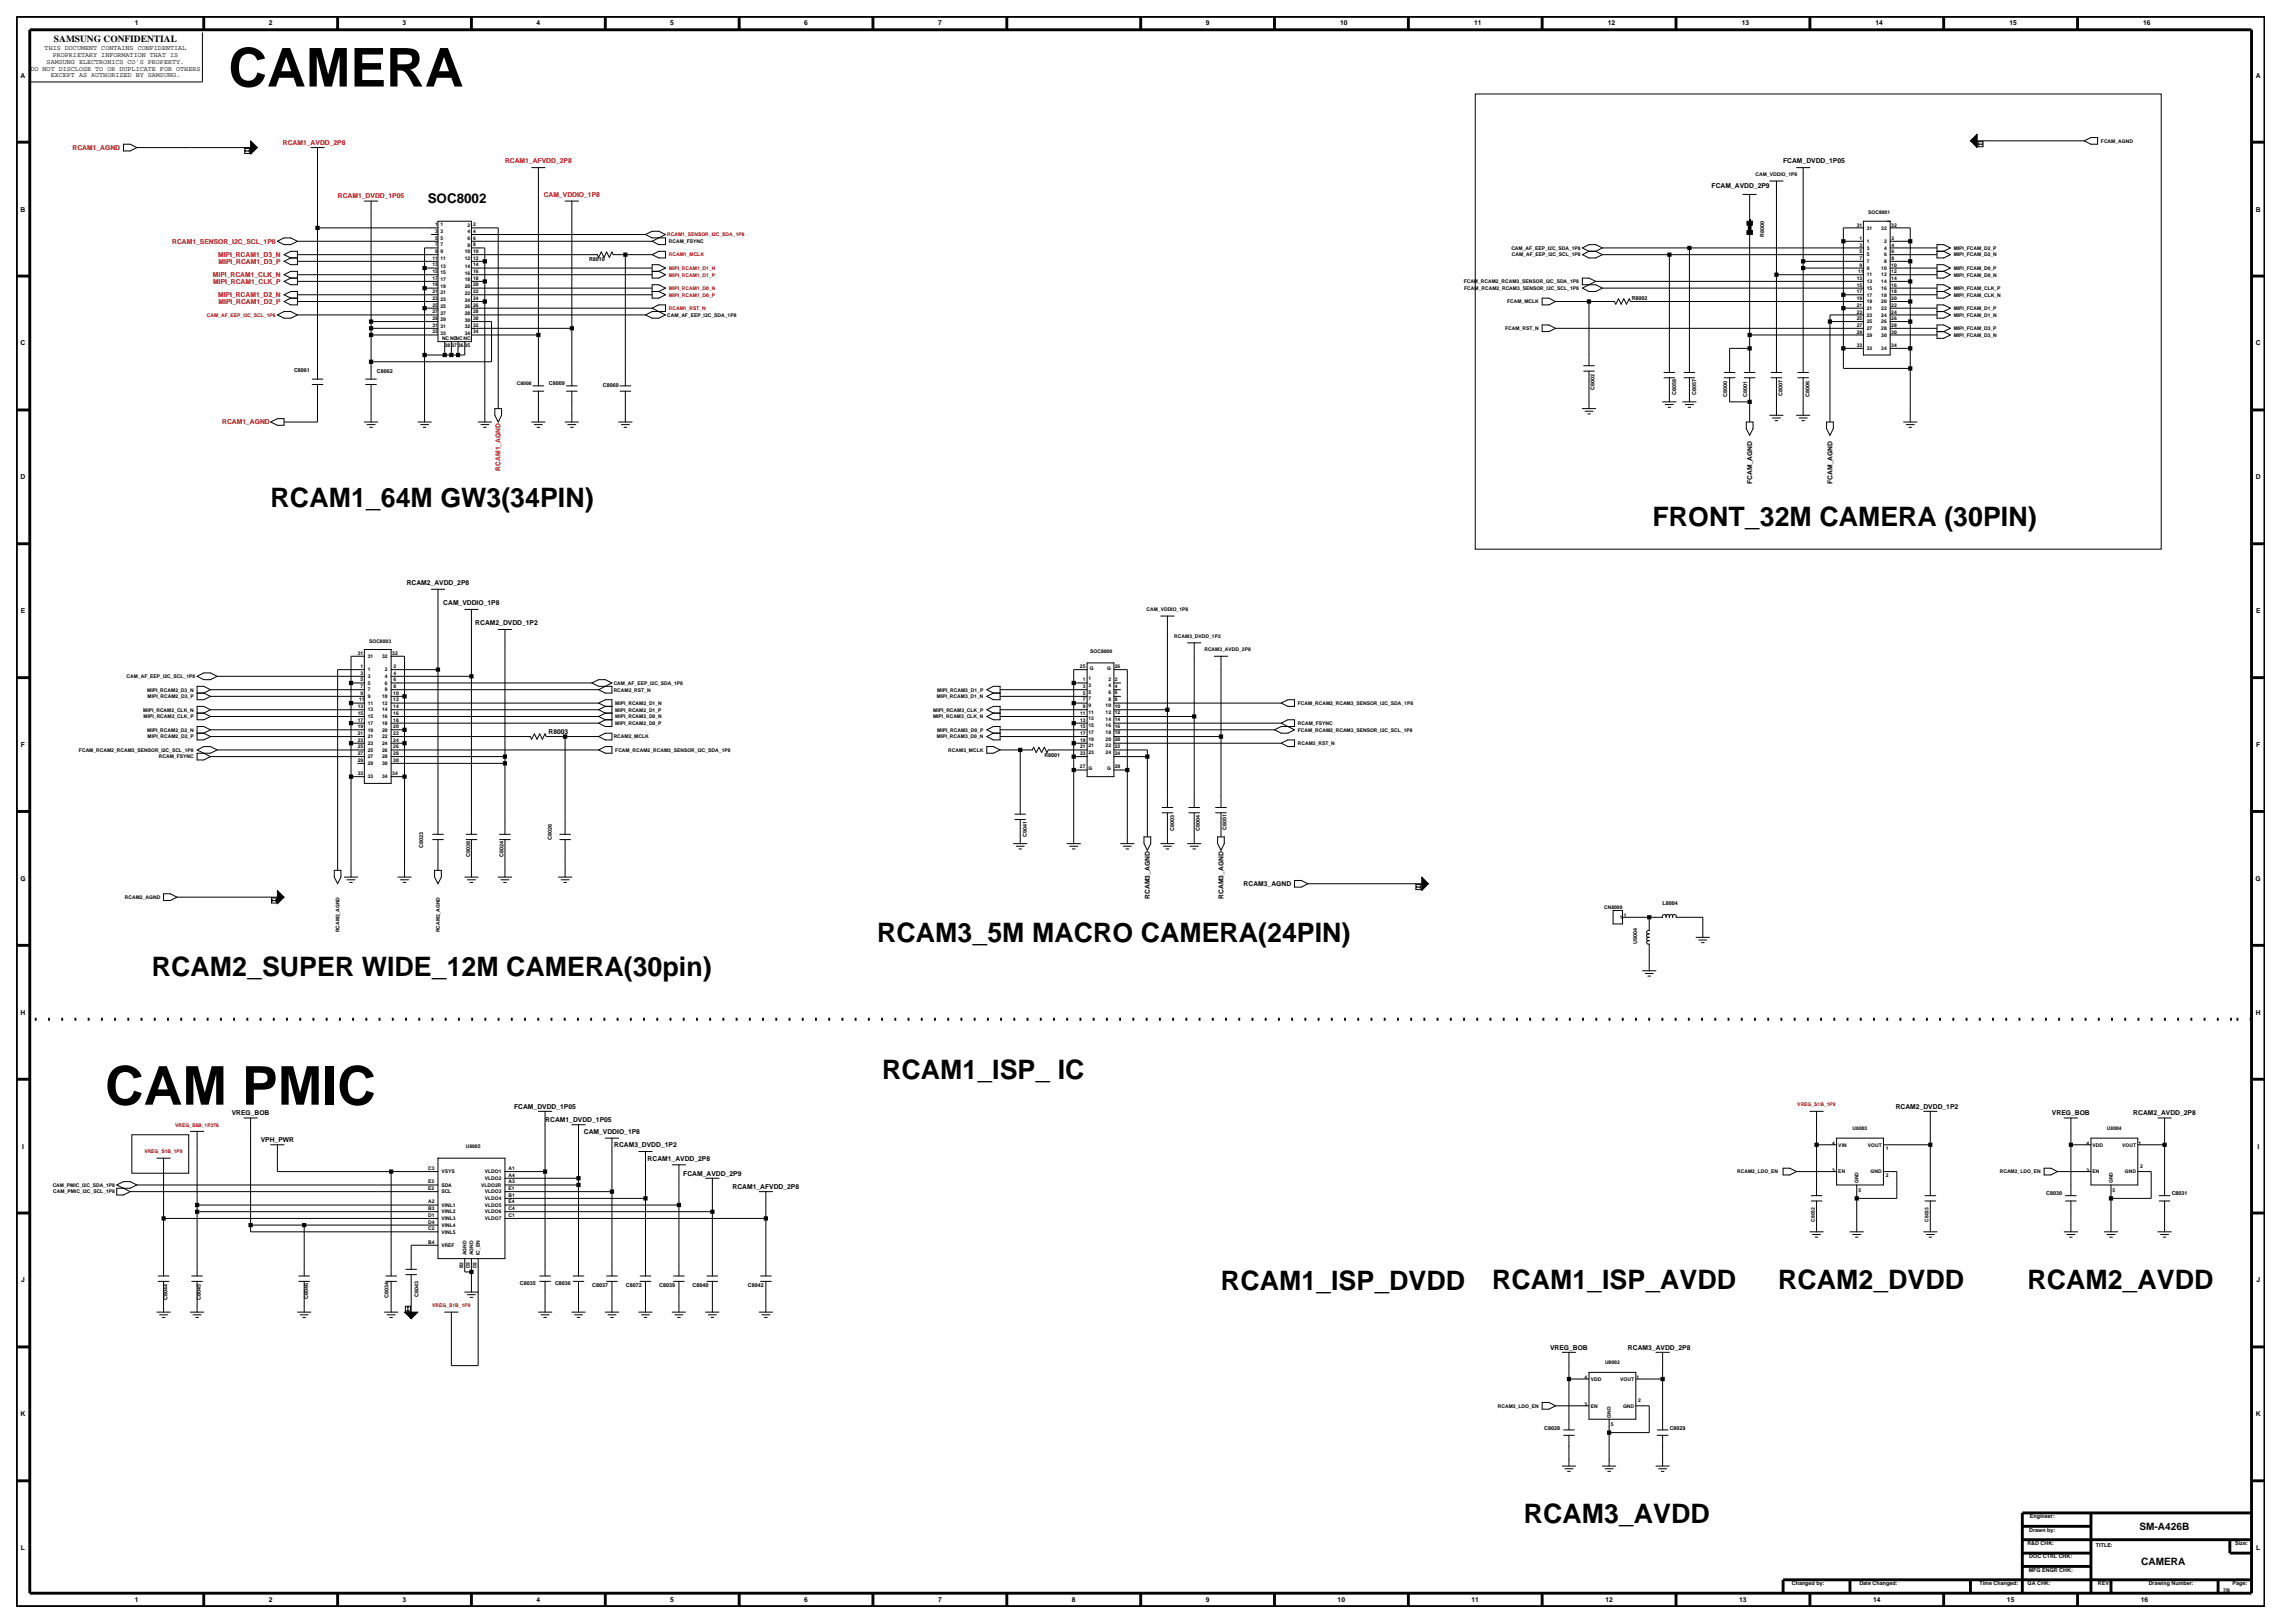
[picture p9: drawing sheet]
<svg xmlns="http://www.w3.org/2000/svg" width="420mm" height="297mm" viewBox="0 0 420 297" stroke-linecap="round" stroke-linejoin="round" font-family="sans-serif">
<defs><g id="words">
<g font-size="9.8">
<text x="41.8" y="15.8">CAMERA</text>
<text x="19.2" y="202.1">CAM PMIC</text>
</g>
<g font-size="4.9">
<text x="49.5" y="92.8">RCAM1_64M GW3(34PIN)</text>
<text x="302.4" y="96.2">FRONT_32M CAMERA (30PIN)</text>
<text x="160.5" y="172.4">RCAM3_5M MACRO CAMERA(24PIN)</text>
<text x="27.8" y="178.6">RCAM2_SUPER WIDE_12M CAMERA(30pin)</text>
<text x="161.4" y="197.5">RCAM1_ISP_ IC</text>
<text x="223.4" y="236.1">RCAM1_ISP_DVDD</text>
<text x="273" y="235.8">RCAM1_ISP_AVDD</text>
<text x="325.4" y="235.8">RCAM2_DVDD</text>
<text x="371" y="235.8">RCAM2_AVDD</text>
<text x="278.9" y="278.7">RCAM3_AVDD</text>
</g>
<text font-size="2.5" x="78.3" y="37.1">SOC8002</text>
<g font-size="1.9">
<text x="391.5" y="279.9">SM-A426B</text>
<text x="391.8" y="286.3">CAMERA</text>
</g>
<text font-size="1.7" x="9.9" y="7.7">SAMSUNG CONFIDENTIAL</text>
<g font-size="1.2">
<text x="24.7" y="4.7">1</text>
<text x="49.2" y="4.7">2</text>
<text x="73.7" y="4.7">3</text>
<text x="98.2" y="4.7">4</text>
<text x="122.7" y="4.7">5</text>
<text x="147.2" y="4.7">6</text>
<text x="171.7" y="4.7">7</text>
<text x="220.7" y="4.7">9</text>
<text x="245.3" y="4.7">10</text>
<text x="269.8" y="4.7">11</text>
<text x="294.3" y="4.7">12</text>
<text x="318.7" y="4.7">13</text>
<text x="343.2" y="4.7">14</text>
<text x="367.7" y="4.7">15</text>
<text x="392.2" y="4.7">16</text>
<text x="8.2" y="9.2">THIS DOCUMENT CONTAINS CONFIDENTIAL</text>
<text x="8.5" y="11.7">SAMSUNG ELECTRONICS CO'S PROPERTY.</text>
<text x="9.6" y="10.5">PROPRIETARY INFORMATION THAT IS</text>
<text x="3.8" y="14.2">A</text>
<text x="5.6" y="12.9">DO NOT DISCLOSE TO OR DUPLICATE FOR OTHERS</text>
<text x="9.3" y="14.1">EXCEPT AS AUTHORIZED BY SAMSUNG.</text>
<text x="412.8" y="14.2">A</text>
<text x="326.3" y="29.9">FCAM_DVDD_1P05</text>
<text x="313.2" y="34.5">FCAM_AVDD_2P9</text>
<text x="3.8" y="38.7">B</text>
<text x="412.8" y="38.7">B</text>
<text x="3.8" y="63.2">C</text>
<text x="412.8" y="63.2">C</text>
<text x="3.8" y="87.7">D</text>
<text x="320.6" y="88.5" transform="rotate(-90 320.6 88.5)">FCAM_AGND</text>
<text x="335.3" y="88.5" transform="rotate(-90 335.3 88.5)">FCAM_AGND</text>
<text x="412.8" y="87.7">D</text>
<text x="74.4" y="107.1">RCAM2_AVDD_2P8</text>
<text x="3.8" y="112.2">E</text>
<text x="81.1" y="110.7">CAM_VDDIO_1P8</text>
<text x="412.9" y="112.2">E</text>
<text x="87" y="114.4">RCAM2_DVDD_1P2</text>
<text x="3.8" y="136.7">F</text>
<text x="100.4" y="134.3">R8003</text>
<text x="412.9" y="136.7">F</text>
<text x="3.7" y="161.2">G</text>
<text x="412.8" y="161.2">G</text>
<text x="210.4" y="164.5" transform="rotate(-90 210.4 164.5)">RCAM3_AGND</text>
<text x="223.9" y="164.5" transform="rotate(-90 223.9 164.5)">RCAM3_AGND</text>
<text x="227.6" y="162.2">RCAM3_AGND</text>
<text x="3.8" y="185.7">H</text>
<text x="412.8" y="185.7">H</text>
<text x="94.1" y="202.9">FCAM_DVDD_1P05</text>
<text x="346.9" y="202.9">RCAM2_DVDD_1P2</text>
<text x="42.4" y="204.1">VREG_BOB</text>
<text x="47.7" y="209">VPH_PWR</text>
<text x="99.8" y="205.3">RCAM1_DVDD_1P05</text>
<text x="106.8" y="207.5">CAM_VDDIO_1P8</text>
<text x="112.4" y="209.9">RCAM3_DVDD_1P2</text>
<text x="375.5" y="204.1">VREG_BOB</text>
<text x="390.4" y="204.1">RCAM2_AVDD_2P8</text>
<text x="4" y="210.2">I</text>
<text x="118.5" y="212.4">RCAM1_AVDD_2P8</text>
<text x="125.1" y="215.1">FCAM_AVDD_2P9</text>
<text x="413.1" y="210.2">I</text>
<text x="134.1" y="217.6">RCAM1_AFVDD_2P8</text>
<text x="3.9" y="234.7">J</text>
<text x="412.9" y="234.7">J</text>
<text x="283.7" y="247">VREG_BOB</text>
<text x="297.9" y="247">RCAM3_AVDD_2P8</text>
<text x="3.8" y="259.2">K</text>
<text x="412.8" y="259.2">K</text>
<text x="3.8" y="283.7">L</text>
<text x="412.9" y="283.7">L</text>
<text x="24.7" y="293.2">1</text>
<text x="49.2" y="293.2">2</text>
<text x="73.7" y="293.2">3</text>
<text x="98.2" y="293.2">4</text>
<text x="122.7" y="293.2">5</text>
<text x="147.2" y="293.2">6</text>
<text x="171.7" y="293.2">7</text>
<text x="196.2" y="293.2">8</text>
<text x="220.7" y="293.2">9</text>
<text x="244.8" y="293.2">10</text>
<text x="269.3" y="293.2">11</text>
<text x="293.8" y="293.2">12</text>
<text x="318.3" y="293.2">13</text>
<text x="342.8" y="293.2">14</text>
<text x="367.3" y="293.2">15</text>
<text x="391.8" y="293.2">16</text>
</g>
<g font-size="1.2" fill="#f00">
<text x="13.3" y="27.4">RCAM1_AGND</text>
<text x="51.8" y="26.5">RCAM1_AVDD_2P8</text>
<text x="92.4" y="29.9">RCAM1_AFVDD_2P8</text>
<text x="61.8" y="36.3">RCAM1_DVDD_1P05</text>
<text x="99.5" y="36">CAM_VDDIO_1P8</text>
<text x="31.5" y="44.6">RCAM1_SENSOR_I2C_SCL_1P8</text>
<text x="39.9" y="47">MIPI_RCAM1_D3_N</text>
<text x="39" y="50.7">MIPI_RCAM1_CLK_N</text>
<text x="39" y="51.9">MIPI_RCAM1_CLK_P</text>
<text x="40" y="48.3">MIPI_RCAM1_D3_P</text>
<text x="39.9" y="54.4">MIPI_RCAM1_D2_N</text>
<text x="40" y="55.6">MIPI_RCAM1_D2_P</text>
<text x="40.7" y="77.7">RCAM1_AGND</text>
<text x="91.6" y="86.1" transform="rotate(-90 91.6 86.1)">RCAM1_AGND</text>
</g>
<g font-size="1">
<text x="107.8" y="47.8">R8010</text>
<text x="322.9" y="43.4" transform="rotate(-90 322.9 43.4)">R8000</text>
<text x="298.6" y="54.9">R8002</text>
<text x="53.8" y="68.1">C8061</text>
<text x="69" y="68.3">C8062</text>
<text x="100.4" y="70.5">C8009</text>
<text x="110.3" y="70.8">C8060</text>
<text x="291.8" y="71.4" transform="rotate(-90 291.8 71.4)">C8002</text>
<text x="306.7" y="72.3" transform="rotate(-90 306.7 72.3)">C8058</text>
<text x="310.4" y="72.3" transform="rotate(-90 310.4 72.3)">C8057</text>
<text x="316.1" y="72.6" transform="rotate(-90 316.1 72.6)">C8000</text>
<text x="319.8" y="72.6" transform="rotate(-90 319.8 72.6)">C8001</text>
<text x="326.2" y="72.4" transform="rotate(-90 326.2 72.4)">C8007</text>
<text x="331.1" y="72.6" transform="rotate(-90 331.1 72.6)">C8006</text>
<text x="191.1" y="138.5">R8001</text>
<text x="77.5" y="155.2" transform="rotate(-90 77.5 155.2)">C8023</text>
<text x="101" y="153.6" transform="rotate(-90 101 153.6)">C8026</text>
<text x="187.9" y="153.1" transform="rotate(-90 187.9 153.1)">C9041</text>
<text x="214.9" y="152.1" transform="rotate(-90 214.9 152.1)">C8003</text>
<text x="219.6" y="152.1" transform="rotate(-90 219.6 152.1)">C8004</text>
<text x="224.5" y="151.9" transform="rotate(-90 224.5 151.9)">C8051</text>
<text x="86" y="156.7" transform="rotate(-90 86 156.7)">C9038</text>
<text x="92.1" y="156.7" transform="rotate(-90 92.1 156.7)">C8024</text>
<text x="304.3" y="165.6">L8004</text>
<text x="299.6" y="172.7" transform="rotate(-90 299.6 172.7)">U9004</text>
<text x="374.5" y="218.7">C8030</text>
<text x="397.4" y="218.7">C8031</text>
<text x="30.6" y="237.9" transform="rotate(-90 30.6 237.9)">C8044</text>
<text x="36.8" y="237.9" transform="rotate(-90 36.8 237.9)">C8045</text>
<text x="56.4" y="237.6" transform="rotate(-90 56.4 237.6)">C8046</text>
<text x="71.1" y="237.5" transform="rotate(-90 71.1 237.5)">C8034</text>
<text x="76.6" y="237.3" transform="rotate(-90 76.6 237.3)">C8043</text>
<text x="95.2" y="235.2">C8035</text>
<text x="101.6" y="235.2">C8036</text>
<text x="108.4" y="235.6">C8037</text>
<text x="114.5" y="235.6">C8072</text>
<text x="120.6" y="235.6">C8039</text>
<text x="126.8" y="235.6">C8040</text>
<text x="136.9" y="235.6">C8042</text>
<text x="282.6" y="261.6">C8028</text>
<text x="305.6" y="261.6">C8029</text>
<text x="371.4" y="280.2">Drawn by:</text>
<text x="371.5" y="277.8">Engineer:</text>
<text x="371" y="282.7">R&amp;D CHK:</text>
<text x="371.3" y="287.6">MFG ENGR CHK:</text>
<text x="371.4" y="285.2">DOC CTRL CHK:</text>
<text x="383.6" y="283">TITLE:</text>
<text x="409.1" y="282.7">Size:</text>
<text x="327.9" y="290.1">Changed by:</text>
<text x="340.3" y="290.1">Date Changed:</text>
<text x="362.2" y="290.1">Time Changed:</text>
<text x="371.1" y="290.1">QA CHK:</text>
<text x="383.9" y="290.1">REV:</text>
<text x="393.2" y="290.1">Drawing Number:</text>
<text x="408.6" y="290.1">Page:</text>
</g>
<g font-size=".9">
<text x="384.5" y="26.1">FCAM_AGND</text>
<text x="321.3" y="32.2">CAM_VDDIO_1P8</text>
<text x="79.6" y="41.4">1</text>
<text x="80.6" y="41.4">1</text>
<text x="85.5" y="41.5">2</text>
<text x="86.6" y="41.4">2</text>
<text x="339.8" y="41.5">31</text>
<text x="341.6" y="42">31</text>
<text x="341.9" y="39.2">SOC8001</text>
<text x="344.3" y="42">32</text>
<text x="346.1" y="41.5">32</text>
<text x="79.1" y="47.5">11</text>
<text x="79.6" y="43.9">5</text>
<text x="79.6" y="45.1">7</text>
<text x="79.6" y="46.3">9</text>
<text x="79.6" y="42.6">3</text>
<text x="80.6" y="47.5">11</text>
<text x="80.6" y="43.9">5</text>
<text x="80.6" y="45.1">7</text>
<text x="80.6" y="46.3">9</text>
<text x="80.6" y="42.6">3</text>
<text x="85.1" y="46.4">10</text>
<text x="85.1" y="47.6">12</text>
<text x="85.5" y="43.9">6</text>
<text x="85.5" y="45.1">8</text>
<text x="85.5" y="42.7">4</text>
<text x="86.6" y="43.9">6</text>
<text x="86.6" y="45.1">8</text>
<text x="86.6" y="42.6">4</text>
<text x="86.6" y="46.3">10</text>
<text x="86.6" y="47.5">12</text>
<text x="122.4" y="44.5">RCAM_FSYNC</text>
<text x="276.6" y="45.7">CAM_AF_EEP_I2C_SDA_1P8</text>
<text x="276.7" y="46.9">CAM_AF_EEP_I2C_SCL_1P8</text>
<text x="340.3" y="46.4">5</text>
<text x="340.3" y="47.6">7</text>
<text x="340.3" y="45.1">3</text>
<text x="340.3" y="43.9">1</text>
<text x="341.6" y="46.9">5</text>
<text x="341.6" y="45.7">3</text>
<text x="341.6" y="44.4">1</text>
<text x="344.8" y="45.7">4</text>
<text x="344.8" y="46.9">6</text>
<text x="344.8" y="44.4">2</text>
<text x="346.1" y="45.1">4</text>
<text x="346.1" y="46.4">6</text>
<text x="346.1" y="47.6">8</text>
<text x="346.1" y="43.9">2</text>
<text x="357.5" y="46.9">MIPI_FCAM_D2_N</text>
<text x="357.5" y="45.7">MIPI_FCAM_D2_P</text>
<text x="79.1" y="53.6">21</text>
<text x="79.1" y="50">15</text>
<text x="79.1" y="51.2">17</text>
<text x="79.1" y="52.4">19</text>
<text x="79.1" y="48.7">13</text>
<text x="80.6" y="53.9">21</text>
<text x="80.6" y="50.2">15</text>
<text x="80.6" y="51.4">17</text>
<text x="80.6" y="52.7">19</text>
<text x="80.6" y="49">13</text>
<text x="85.1" y="53.9">22</text>
<text x="85.1" y="49.1">14</text>
<text x="85.1" y="50.3">16</text>
<text x="85.1" y="51.5">18</text>
<text x="85.1" y="52.7">20</text>
<text x="86.6" y="53.6">22</text>
<text x="86.6" y="48.7">14</text>
<text x="86.6" y="50">16</text>
<text x="86.6" y="51.2">18</text>
<text x="86.6" y="52.4">20</text>
<text x="267.9" y="51.8">FCAM_RCAM2_RCAM3_SENSOR_I2C_SDA_1P8</text>
<text x="268" y="53.1">FCAM_RCAM2_RCAM3_SENSOR_I2C_SCL_1P8</text>
<text x="339.8" y="51.3">13</text>
<text x="339.8" y="52.5">15</text>
<text x="339.8" y="53.7">17</text>
<text x="340" y="50">11</text>
<text x="340.3" y="48.8">9</text>
<text x="341.6" y="49.4">9</text>
<text x="341.6" y="48.1">7</text>
<text x="341.6" y="50.6">11</text>
<text x="341.6" y="51.8">13</text>
<text x="341.6" y="53">15</text>
<text x="344.3" y="50.6">12</text>
<text x="344.3" y="51.8">14</text>
<text x="344.3" y="53">16</text>
<text x="344.3" y="49.4">10</text>
<text x="344.8" y="48.1">8</text>
<text x="346.1" y="50">12</text>
<text x="346.1" y="51.3">14</text>
<text x="346.1" y="52.5">16</text>
<text x="346.1" y="53.7">18</text>
<text x="346.1" y="48.8">10</text>
<text x="357.5" y="50.6">MIPI_FCAM_D0_N</text>
<text x="357.5" y="49.4">MIPI_FCAM_D0_P</text>
<text x="357.5" y="53.1">MIPI_FCAM_CLK_P</text>
<text x="79.1" y="58.5">29</text>
<text x="79.1" y="59.8">31</text>
<text x="79.1" y="54.9">23</text>
<text x="79.1" y="56.1">25</text>
<text x="79.1" y="57.3">27</text>
<text x="80.6" y="58.8">29</text>
<text x="80.6" y="55.1">23</text>
<text x="80.6" y="56.3">25</text>
<text x="80.6" y="57.6">27</text>
<text x="85.1" y="58.8">30</text>
<text x="85.1" y="55.2">24</text>
<text x="85.1" y="56.4">26</text>
<text x="85.1" y="57.6">28</text>
<text x="86.6" y="58.5">30</text>
<text x="86.6" y="59.8">32</text>
<text x="86.6" y="54.9">24</text>
<text x="86.6" y="56.1">26</text>
<text x="86.6" y="57.3">28</text>
<text x="122.1" y="58">CAM_AF_EEP_I2C_SDA_1P8</text>
<text x="275.8" y="55.5">FCAM_MCLK</text>
<text x="339.8" y="58.6">25</text>
<text x="339.8" y="59.8">27</text>
<text x="339.8" y="54.9">19</text>
<text x="339.8" y="56.1">21</text>
<text x="339.8" y="57.4">23</text>
<text x="341.6" y="59.1">25</text>
<text x="341.6" y="55.5">19</text>
<text x="341.6" y="56.7">21</text>
<text x="341.6" y="57.9">23</text>
<text x="341.6" y="54.3">17</text>
<text x="344.3" y="59.1">26</text>
<text x="344.3" y="55.5">20</text>
<text x="344.3" y="56.7">22</text>
<text x="344.3" y="57.9">24</text>
<text x="344.3" y="54.3">18</text>
<text x="346.1" y="58.6">26</text>
<text x="346.1" y="59.8">28</text>
<text x="346.1" y="54.9">20</text>
<text x="346.1" y="56.1">22</text>
<text x="346.1" y="57.4">24</text>
<text x="357.5" y="58">MIPI_FCAM_D1_N</text>
<text x="357.5" y="56.7">MIPI_FCAM_D1_P</text>
<text x="357.5" y="54.3">MIPI_FCAM_CLK_N</text>
<text x="79.1" y="61">33</text>
<text x="80.6" y="60">31</text>
<text x="80.6" y="61.2">33</text>
<text x="80.9" y="62.1">NCNCNCNC</text>
<text x="81.4" y="63.4">38</text>
<text x="82.6" y="63.4">37</text>
<text x="83.8" y="63.4">36</text>
<text x="85.1" y="63.4">35</text>
<text x="85.1" y="60.1">32</text>
<text x="85.1" y="61.3">34</text>
<text x="86.6" y="61">34</text>
<text x="275.5" y="60.4">FCAM_RST_N</text>
<text x="339.8" y="63.5">33</text>
<text x="339.8" y="61">29</text>
<text x="341.6" y="64">33</text>
<text x="341.6" y="60.4">27</text>
<text x="341.6" y="61.6">29</text>
<text x="344.3" y="64">34</text>
<text x="344.3" y="60.4">28</text>
<text x="344.3" y="61.6">30</text>
<text x="346.1" y="63.5">34</text>
<text x="346.1" y="61">30</text>
<text x="357.5" y="61.6">MIPI_FCAM_D3_N</text>
<text x="357.5" y="60.4">MIPI_FCAM_D3_P</text>
<text x="94.6" y="70.5">C8008</text>
<text x="209.8" y="111.8">CAM_VDDIO_1P8</text>
<text x="65.5" y="119.8">31</text>
<text x="67.6" y="117.6">SOC8003</text>
<text x="71.8" y="119.8">32</text>
<text x="199.5" y="119.5">SOC8000</text>
<text x="214.9" y="116.7">RCAM3_DVDD_1P2</text>
<text x="220.4" y="119.2">RCAM3_AVDD_2P8</text>
<text x="23.2" y="124.1">CAM_AF_EEP_I2C_SCL_1P8</text>
<text x="66" y="124.7">5</text>
<text x="66" y="125.9">7</text>
<text x="66" y="123.5">3</text>
<text x="66" y="122.2">1</text>
<text x="67.3" y="120.4">31</text>
<text x="67.3" y="125.3">5</text>
<text x="67.3" y="124.1">3</text>
<text x="67.3" y="122.8">1</text>
<text x="69.9" y="120.4">32</text>
<text x="70.5" y="124.1">4</text>
<text x="70.5" y="125.3">6</text>
<text x="70.5" y="122.8">2</text>
<text x="72" y="125.9">8</text>
<text x="72" y="123.5">4</text>
<text x="72" y="124.7">6</text>
<text x="72" y="122.2">2</text>
<text x="112.3" y="125.3">CAM_AF_EEP_I2C_SDA_1P8</text>
<text x="197.6" y="122.2">25</text>
<text x="198.2" y="125.9">3</text>
<text x="198.2" y="124.7">1</text>
<text x="199.2" y="125.7">3</text>
<text x="199.2" y="124.5">1</text>
<text x="199.4" y="122.5">G</text>
<text x="202.6" y="122.5">G</text>
<text x="202.8" y="125.8">4</text>
<text x="202.8" y="124.5">2</text>
<text x="204" y="125.8">4</text>
<text x="204" y="124.6">2</text>
<text x="204" y="122.2">26</text>
<text x="26.2" y="130.2">MIPI_RCAM2_CLK_N</text>
<text x="26.3" y="131.4">MIPI_RCAM2_CLK_P</text>
<text x="26.9" y="126.5">MIPI_RCAM2_D3_N</text>
<text x="27" y="127.8">MIPI_RCAM2_D3_P</text>
<text x="65.5" y="129.6">13</text>
<text x="65.5" y="130.8">15</text>
<text x="65.7" y="128.3">11</text>
<text x="66" y="127.1">9</text>
<text x="67.3" y="126.5">7</text>
<text x="67.3" y="127.7">9</text>
<text x="67.3" y="129">11</text>
<text x="67.3" y="130.2">13</text>
<text x="67.3" y="131.4">15</text>
<text x="69.9" y="131.4">16</text>
<text x="69.9" y="127.7">10</text>
<text x="69.9" y="129">12</text>
<text x="69.9" y="130.2">14</text>
<text x="70.5" y="126.5">8</text>
<text x="72" y="130.8">16</text>
<text x="72" y="127.1">10</text>
<text x="72" y="128.3">12</text>
<text x="72" y="129.6">14</text>
<text x="112.3" y="126.5">RCAM2_RST_N</text>
<text x="112.6" y="131.4">MIPI_RCAM2_D0_N</text>
<text x="112.6" y="129">MIPI_RCAM2_D1_N</text>
<text x="112.6" y="130.2">MIPI_RCAM2_D1_P</text>
<text x="170.7" y="131.4">MIPI_RCAM3_CLK_N</text>
<text x="170.8" y="130.2">MIPI_RCAM3_CLK_P</text>
<text x="171.5" y="127.8">MIPI_RCAM3_D1_N</text>
<text x="171.5" y="126.5">MIPI_RCAM3_D1_P</text>
<text x="197.7" y="130.8">11</text>
<text x="198.2" y="127.1">5</text>
<text x="198.2" y="128.3">7</text>
<text x="198.2" y="129.6">9</text>
<text x="199.2" y="128.2">7</text>
<text x="199.2" y="129.4">9</text>
<text x="199.2" y="126.9">5</text>
<text x="199.2" y="130.6">11</text>
<text x="199.2" y="131.8">13</text>
<text x="202.3" y="129.4">10</text>
<text x="202.3" y="130.7">12</text>
<text x="202.3" y="131.9">14</text>
<text x="202.8" y="127">6</text>
<text x="202.8" y="128.2">8</text>
<text x="204" y="129.5">10</text>
<text x="204" y="130.7">12</text>
<text x="204" y="131.9">14</text>
<text x="204" y="127">6</text>
<text x="204" y="128.3">8</text>
<text x="237.5" y="129">FCAM_RCAM2_RCAM3_SENSOR_I2C_SDA_1P8</text>
<text x="14.5" y="137.6">FCAM_RCAM2_RCAM3_SENSOR_I2C_SCL_1P8</text>
<text x="26.9" y="133.9">MIPI_RCAM2_D2_N</text>
<text x="27" y="135.1">MIPI_RCAM2_D2_P</text>
<text x="65.5" y="136.9">25</text>
<text x="65.5" y="132">17</text>
<text x="65.5" y="133.2">19</text>
<text x="65.5" y="134.5">21</text>
<text x="65.5" y="135.7">23</text>
<text x="67.3" y="136.3">23</text>
<text x="67.3" y="137.5">25</text>
<text x="67.3" y="132.6">17</text>
<text x="67.3" y="133.9">19</text>
<text x="67.3" y="135.1">21</text>
<text x="69.9" y="136.3">24</text>
<text x="69.9" y="137.5">26</text>
<text x="69.9" y="132.6">18</text>
<text x="69.9" y="133.9">20</text>
<text x="69.9" y="135.1">22</text>
<text x="72" y="135.7">24</text>
<text x="72" y="136.9">26</text>
<text x="72" y="132">18</text>
<text x="72" y="133.2">20</text>
<text x="72" y="134.5">22</text>
<text x="112.3" y="135.1">RCAM2_MCLK</text>
<text x="112.6" y="137.6">FCAM_RCAM2_RCAM3_SENSOR_I2C_SDA_1P8</text>
<text x="112.6" y="132.7">MIPI_RCAM2_D0_P</text>
<text x="171.5" y="135.1">MIPI_RCAM3_D0_N</text>
<text x="171.5" y="133.9">MIPI_RCAM3_D0_P</text>
<text x="173.5" y="137.6">RCAM3_MCLK</text>
<text x="197.7" y="134.5">17</text>
<text x="197.7" y="135.7">19</text>
<text x="197.7" y="136.9">21</text>
<text x="197.7" y="132">13</text>
<text x="197.7" y="133.2">15</text>
<text x="199.2" y="134.3">17</text>
<text x="199.2" y="135.5">19</text>
<text x="199.2" y="136.7">21</text>
<text x="199.2" y="138">23</text>
<text x="199.2" y="133.1">15</text>
<text x="202.3" y="134.3">18</text>
<text x="202.3" y="135.6">20</text>
<text x="202.3" y="136.8">22</text>
<text x="202.3" y="133.1">16</text>
<text x="204" y="134.4">18</text>
<text x="204" y="135.6">20</text>
<text x="204" y="136.8">22</text>
<text x="204" y="133.2">16</text>
<text x="237.5" y="132.7">RCAM_FSYNC</text>
<text x="237.5" y="136.3">RCAM3_RST_N</text>
<text x="237.5" y="133.9">FCAM_RCAM2_RCAM3_SENSOR_I2C_SCL_1P8</text>
<text x="29.1" y="138.8">RCAM_FSYNC</text>
<text x="65.5" y="141.9">33</text>
<text x="65.5" y="138.1">27</text>
<text x="65.5" y="139.4">29</text>
<text x="67.3" y="142.4">33</text>
<text x="67.3" y="138.8">27</text>
<text x="67.3" y="140">29</text>
<text x="69.9" y="140">30</text>
<text x="69.9" y="142.4">34</text>
<text x="69.9" y="138.8">28</text>
<text x="71.8" y="141.9">34</text>
<text x="72" y="138.1">28</text>
<text x="72" y="139.4">30</text>
<text x="197.6" y="140.6">27</text>
<text x="197.7" y="138.1">23</text>
<text x="199.2" y="140.9">G</text>
<text x="202.3" y="138">24</text>
<text x="202.6" y="140.9">G</text>
<text x="204" y="138.1">24</text>
<text x="204" y="140.6">28</text>
<text x="22.9" y="164.5">RCAM2_AGND</text>
<text x="293.6" y="166.4">CN8000</text>
<text x="297.2" y="167.9">1</text>
<text x="62.1" y="170.6" transform="rotate(-90 62.1 170.6)">RCAM2_AGND</text>
<text x="80.5" y="170.6" transform="rotate(-90 80.5 170.6)">RCAM2_AGND</text>
<text x="296.4" y="168.2">1</text>
<text x="335.3" y="209.5">4</text>
<text x="336.4" y="209.8">VIN</text>
<text x="339" y="206.7">U8003</text>
<text x="341.8" y="209.8">VOUT</text>
<text x="381.8" y="209.5">4</text>
<text x="383" y="209.8">VDD</text>
<text x="385.6" y="206.7">U8004</text>
<text x="388.4" y="209.8">VOUT</text>
<text x="391.3" y="209.5">1</text>
<text x="78.3" y="214.1">C3</text>
<text x="80.8" y="214.7">VSYS</text>
<text x="85.2" y="210.1">U8005</text>
<text x="88.7" y="214.7">VLDO1</text>
<text x="88.7" y="215.9">VLDO2</text>
<text x="93" y="215.3">A4</text>
<text x="93" y="214.1">A1</text>
<text x="317.9" y="214.7">RCAM2_LDO_EN</text>
<text x="335.3" y="214.4">3</text>
<text x="336.4" y="214.7">EN</text>
<text x="342.3" y="214.7">GND</text>
<text x="345.1" y="215.3">2</text>
<text x="345.1" y="210.4">1</text>
<text x="366" y="214.7">RCAM2_LDO_EN</text>
<text x="381.8" y="214.4">3</text>
<text x="383" y="214.7">EN</text>
<text x="388.9" y="214.7">GND</text>
<text x="391.6" y="213.8">2</text>
<text x="9.6" y="217.2">CAM_PMIC_I2C_SDA_1P8</text>
<text x="9.7" y="218.4">CAM_PMIC_I2C_SCL_1P8</text>
<text x="78.3" y="221.5">B3</text>
<text x="78.3" y="220.2">A2</text>
<text x="78.4" y="217.8">E2</text>
<text x="78.4" y="216.5">E3</text>
<text x="80.8" y="218.4">SCL</text>
<text x="80.8" y="217.2">SDA</text>
<text x="80.8" y="220.8">VINL1</text>
<text x="88.1" y="217.2">VLDO2R</text>
<text x="88.7" y="218.4">VLDO3</text>
<text x="88.7" y="220.8">VLDO5</text>
<text x="88.7" y="219.6">VLDO4</text>
<text x="93" y="221.5">C4</text>
<text x="93" y="219">B1</text>
<text x="93" y="216.5">A3</text>
<text x="93.1" y="220.2">E4</text>
<text x="93.1" y="217.8">E1</text>
<text x="340.1" y="218.1">5</text>
<text x="340.1" y="216.5" transform="rotate(-90 340.1 216.5)">GND</text>
<text x="386.6" y="218.1">5</text>
<text x="386.7" y="216.5" transform="rotate(-90 386.7 216.5)">GND</text>
<text x="78.3" y="222.7">D1</text>
<text x="78.3" y="223.9">D4</text>
<text x="78.3" y="227.6">B4</text>
<text x="78.3" y="225.1">C2</text>
<text x="80.8" y="223.3">VINL3</text>
<text x="80.8" y="224.5">VINL4</text>
<text x="80.8" y="222.1">VINL2</text>
<text x="80.8" y="225.7">VINL5</text>
<text x="88.7" y="223.3">VLDO7</text>
<text x="88.7" y="222.1">VLDO6</text>
<text x="93" y="222.7">C1</text>
<text x="332.1" y="223.6" transform="rotate(-90 332.1 223.6)">C8032</text>
<text x="353" y="223.6" transform="rotate(-90 353 223.6)">C8033</text>
<text x="80.8" y="228.2">VREF</text>
<text x="84.8" y="232.1" transform="rotate(-90 84.8 232.1)">B2</text>
<text x="85.4" y="229.7" transform="rotate(-90 85.4 229.7)">AGND</text>
<text x="86" y="232.1" transform="rotate(-90 86 232.1)">D3</text>
<text x="86.6" y="229.7" transform="rotate(-90 86.6 229.7)">AGND</text>
<text x="87.2" y="232.1" transform="rotate(-90 87.2 232.1)">D2</text>
<text x="87.8" y="229.7" transform="rotate(-90 87.8 229.7)">IC_EN</text>
<text x="293.7" y="249.6">U8002</text>
<text x="274.1" y="257.6">RCAM3_LDO_EN</text>
<text x="290" y="257.2">3</text>
<text x="290" y="252.3">4</text>
<text x="291.1" y="252.7">VDD</text>
<text x="291.1" y="257.6">EN</text>
<text x="296.5" y="252.7">VOUT</text>
<text x="297" y="257.6">GND</text>
<text x="299.5" y="252.3">1</text>
<text x="299.8" y="256.6">2</text>
<text x="294.8" y="260.9">5</text>
<text x="294.8" y="259.4" transform="rotate(-90 294.8 259.4)">GND</text>
<text x="406.8" y="291.2">7/8</text>
</g>
<g font-size=".9" fill="#f00">
<text x="122.1" y="43.2">RCAM1_SENSOR_I2C_SDA_1P8</text>
<text x="122.4" y="46.9">RCAM1_MCLK</text>
<text x="122.4" y="53.1">MIPI_RCAM1_D0_N</text>
<text x="122.4" y="49.4">MIPI_RCAM1_D1_N</text>
<text x="122.4" y="50.6">MIPI_RCAM1_D1_P</text>
<text x="37.9" y="58">CAM_AF_EEP_I2C_SCL_1P8</text>
<text x="122.4" y="54.3">MIPI_RCAM1_D0_P</text>
<text x="122.4" y="56.7">RCAM1_RST_N</text>
<text x="328.9" y="202.5">VREG_S1B_1P9</text>
<text x="32" y="206.1">VREG_S8B_1P276</text>
<text x="26.4" y="211">VREG_S1B_1P9</text>
<text x="79.1" y="239.2">VREG_S1B_1P9</text>
</g>
</g></defs>
<!-- layer: MFD Layer /idea/tmp/Extended-Print.sj47.park.sheet8.3.mfd -->
<g fill="none" stroke="#000" stroke-width=".18">
<path d="M37 5.9v9.1h-31.5M270 17.2h125.5v83.3h-125.5zM22.6 26.4h1.2l1.2 .6-1.2 .6h-1.2zM25 27h20.9M44.8 27.2h.9v.9h-.9zM44.9 27.6h.7M44.9 27.5v.3M45.6 27.5v.3M56.9 27h2.4M58.1 27v42.4M66.7 36.8h2.4M67.9 36.8v32.6"/>
<path d="M97.3 30.7h2.4M98.5 30.7v39.9M103.4 36.8h2.5M104.7 36.8v33.8M319 35.6h2.4M320.2 35.6v4.9M323.9 33.1h2.4M325.1 33.1v35.1M328.8 30.7h2.4M330 30.7v37.5M361.8 25.8h19.6M362 25.9h.9v.9h-.9z"/>
<path d="M362.1 26.4h.7M362.1 26.2v.3M362.8 26.2v.3M381.4 25.8l1.3-.6h1.2v1.2h-1.2zM50.8 44.2l1.2-.7h1.2l1.2 .7-1.2 .6h-1.2zM50.8 57.6l1.2-.6h1.2l1.2 .6-1.2 .6h-1.2zM52 46.6l1.2-.6h1.2v2.4h-1.2l-1.2-.6 1.2-.6zM52 50.3l1.2-.6h1.2v2.4h-1.2l-1.2-.6 1.2-.6zM52 53.9l1.2-.6h1.2v2.5h-1.2l-1.2-.6 1.2-.6zM53.2 50.9h1.2M53.2 54.6h1.2M53.2 47.2h1.2"/>
<path d="M54.4 55.2h25.8M54.4 47.8h25.8M54.4 53.9h25.8M54.4 51.5h25.8M54.4 46.6h25.8M54.4 57.6h25.8M54.4 44.2h25.8M54.4 50.3h25.8M58.1 41.7h22.1M67.9 58.8h12.3M77.7 56.4h2.5M77.7 52.7h2.5"/>
<path d="M77.7 49.1h2.5M78.9 42.9h1.3M80.2 40.5h6.1v22h-6.1zM80.2 45.4h-2.5v31.8M86.3 58.8h3.7v7.4h-22.1M86.3 55.2h2.4M86.3 47.8h2.4M86.3 56.4h33M86.3 53.9h33M86.3 51.5h2.4M86.3 52.7h33M86.3 46.6h23l.3 .5 .4-1 .5 1 .5-1 .5 1 .5-1 .2 .5h7.1"/>
<path d="M86.3 57.6h31.8M86.3 49.1h33M86.3 41.7h4.9v33.1M86.3 42.9h31.8M86.3 45.4h2.4v31.8M86.3 44.2h33M86.3 50.3h33M114.4 46.6v24M118.1 42.9l1.2 .6h2.5v1.3h-1.2l-1.3-.6M118.1 42.9l1.2-.6h1.3l1.2 .6-2.5 1.3M119.3 49.7h1.3M119.3 48.4h1.3l1.2 .7-1.2 .6 1.2 .6-1.2 .6h-1.3z"/>
<path d="M119.3 56.4l1.3-.6h1.2v1.2h-2.5l-1.2 .6M119.3 56.4l2.5 1.2-1.2 .6h-1.3l-1.2-.6M119.3 53.3h1.3M119.3 52.1h1.3l1.2 .6-1.2 .6 1.2 .6-1.2 .7h-1.3zM119.3 46.6l1.3-.6h1.2v1.2h-1.2zM282.2 54.6h1.3l1.2 .6-1.2 .6h-1.3zM282.2 59.5h1.3l1.2 .6-1.2 .6h-1.3zM284.7 55.2h10.8l.2 .5 .5-1 .5 1 .5-1 .5 1 .5-1 .2 .5h42.6M290.8 55.2v11.7M290.8 46l-1.2 .6 1.2 .6h1.2l1.2-.6M290.8 46h1.2M292 51.5l-1.2-.6h-1.2v1.2h2.4l1.2 .6"/>
<path d="M292 51.5h49M292 51.5l-2.4 1.2 1.2 .6h1.2l1.2-.6M292 46l1.2 .6M293.2 45.4l-1.2-.6h-1.2l-1.2 .6 1.2 .6M293.2 52.7h47.8M293.2 46.6h47.8M293.2 45.4h47.8M293.2 45.4l-1.2 .6M305.5 46.6v21.6M309.2 45.4v22.8M320.2 40.2h.1M320.2 40.5h.1"/>
<path d="M320.2 42.9v25.3M325.1 50.3h15.9M330 47.8h11M330 49.1h11M334.9 58.8h6.1M337.3 56.4h3.7M337.3 53.9h3.7M337.3 44.2h3.7M341 57.6h-6.1v19.6M341 41.7h-3.7v25.7h12.3M341 40.5h4.9v24.5h-4.9zM345.9 58.8h3.7"/>
<path d="M345.9 55.2h3.7M345.9 47.8h3.7M345.9 56.4h8.6M345.9 53.9h8.6M345.9 51.5h3.7M345.9 52.7h8.6M345.9 46.6h8.6M345.9 57.6h8.6M345.9 49.1h8.6M345.9 41.7h3.7v35.5M345.9 45.4h8.6M345.9 44.2h3.7"/>
<path d="M345.9 50.3h8.6M354.5 49.7h1.2M354.5 48.4h1.2l1.2 .7-1.2 .6 1.2 .6-1.2 .6h-1.2zM354.5 44.8h1.2l1.2 .6-1.2 .6 1.2 .6-1.2 .6h-1.2zM354.5 59.5h1.2l1.2 .6-1.2 .6 1.2 .6-1.2 .6h-1.2zM354.5 57h1.2M354.5 55.8h1.2l1.2 .6-1.2 .6 1.2 .6-1.2 .6h-1.2zM354.5 52.1h1.2l1.2 .6-1.2 .6 1.2 .6-1.2 .7h-1.2zM354.5 53.3h1.2M354.5 46h1.2M49.5 77.2l1.3-.6h1.2v1.2h-1.2zM57.1 70.4h2"/>
<path d="M57.1 69.4h2M58.1 70.4v6.8h-6.1M66.7 77.2h2.4M66.9 70.4h2M66.9 69.4h2M67.2 77.7h1.5M67.7 78.2h.5M67.9 60.1h12.3M67.9 61.3h12.3M67.9 70.4v6.8M76.5 77.2h2.4M77 77.7h1.4"/>
<path d="M77.5 78.2h.4M81.4 62.5v2.5M82.6 62.5v2.5M83.8 62.5v2.5M85.1 62.5v2.5h-7.4M86.3 60.1h18.4M86.3 61.3h12.2M87.5 77.2h2.5M88 77.7h1.5M88.5 78.2h.5M90.6 74.8h1.2v1.2l-.6 1.2-.6-1.2zM97.3 77.2h2.4"/>
<path d="M97.5 71.6h2M97.5 70.6h2M97.8 77.7h1.5M98.3 78.2h.5M98.5 71.6v5.6M103.4 77.2h2.5M103.7 71.6h1.9M103.7 70.6h1.9M103.9 77.7h1.5M104.4 78.2h.5M104.7 71.6v5.6M113.2 77.2h2.5"/>
<path d="M113.5 71.6h1.9M113.5 70.6h1.9M113.7 77.7h1.5M114.2 78.2h.5M114.4 71.6v5.6M284.7 60.1h56.3M289.6 74.8h2.4M289.8 67.9h2M289.8 66.9h2M290.1 75.2h1.4M290.6 75.7h.4M290.8 67.9v6.9"/>
<path d="M304.3 73.5h2.4M304.5 68.2h2M304.5 69.1h2M304.8 74h1.4M305.3 74.5h.5M305.5 69.1v4.4M307.9 73.5h2.5M308.2 68.2h1.9M308.2 69.1h1.9M308.4 74h1.5M308.9 74.5h.5M309.2 69.1v4.4"/>
<path d="M315.5 68.2h2M315.5 69.1h2M316.5 69.1v4.4h3.7M319.2 68.2h2M319.2 69.1h2M319.6 77.2h1.2v1.2l-.6 1.3-.6-1.3zM320.2 61.3h20.8M320.2 63.7h-3.7v4.5M320.2 69.1v8.1M323.9 76h2.4M324.1 68.2h2M324.1 69.1h2"/>
<path d="M324.4 76.5h1.4M324.9 77h.4M325.1 69.1v6.9M328.8 76h2.4M329 68.2h2M329 69.1h2M329.3 76.5h1.4M329.7 77h.5M330 69.1v6.9M334.3 77.2h1.2v1.2l-.6 1.3-.6-1.3zM337.3 63.7h3.7M345.9 60.1h8.6"/>
<path d="M345.9 61.3h8.6M345.9 63.7h3.7M348.4 77.2h2.4M348.9 77.7h1.4M349.3 78.2h.5M354.5 60.7h1.2M66.7 118.9h4.9v24.5h-4.9zM78.9 107.8h2.5M80.2 107.8v44.9M85.1 111.5h2.4M86.3 111.5v41.2M91.2 115.2h2.4"/>
<path d="M92.4 115.2v37.5M212.4 112.7h2.5M213.6 112.7v35.1M217.3 117.6h2.5M218.5 117.6v30.2M36.1 134.2h1.2M36.1 126.8h1.2M36.1 123.8l1.2-.7h1.2l1.2 .7-1.2 .6h-1.2zM36.1 130.5h1.2M37.3 134.2l1.2 .6M37.3 126.8l1.2 .6M37.3 130.5l1.2 .6"/>
<path d="M38.5 133.5l-1.2-.6h-1.2v2.5h1.2l1.2-.6M38.5 126.2l-1.2-.6h-1.2v2.4h1.2l1.2-.6M38.5 129.9l-1.2-.6h-1.2v2.4h1.2l1.2-.6M38.5 134.8h28.2M38.5 126.2h28.2M38.5 127.4h28.2M38.5 129.9h28.2M38.5 131.1h28.2M38.5 133.5h28.2M38.5 138.4h28.2M38.5 126.2l-1.2 .6M38.5 129.9l-1.2 .6"/>
<path d="M38.5 133.5l-1.2 .7M39.7 137.2l-1.2 .6h-2.4v1.3h1.2l1.2-.7M39.7 137.2l-1.2-.6h-1.2l-1.2 .6 2.4 1.2M39.7 123.8h27M39.7 137.2h27M64.2 125h2.5M64.2 128.7h2.5M64.2 132.3h2.5M64.2 136h2.5M65.5 139.7h1.2M66.7 122.5h-4.9v36.8M66.7 120.1h-2.5v40.4"/>
<path d="M71.6 134.8h25.4l.3 .5 .5-1 .5 1 .5-1 .5 1 .4-1 .3 .5h9.6M71.6 122.5h8.6M71.6 123.8h14.7M71.6 125h36.7M71.6 126.2h38M71.6 127.4h2.4M71.6 128.7h38M71.6 129.9h38M71.6 131.1h38M71.6 132.3h38M71.6 133.5h2.4M71.6 136h2.4"/>
<path d="M71.6 137.2h38M71.6 138.4h20.8M71.6 139.7h20.8M71.6 120.1h2.4v40.4M103.4 134.8v17.9M108.3 125l1.3 .6h2.4v1.2h-1.2l-1.2-.6M108.3 125l1.3-.6h1.2l1.2 .6-2.4 1.2M109.6 134.8l1.2-.6h1.2v1.2h-1.2zM109.6 128.7l1.2-.7h1.2v4.9h-1.2l-1.2-.6M109.6 137.2l1.2-.6h1.2v1.2h-1.2zM109.6 128.7l1.2 .6M109.6 131.1l1.2 .6"/>
<path d="M109.6 129.9l1.2 .6M110.8 129.3h1.2M110.8 131.7h1.2M110.8 130.5h1.2M110.8 131.7l-1.2 .6M110.8 130.5l-1.2 .6M110.8 129.3l-1.2 .6M180.6 126.2l1.2-.6h1.2v2.4h-1.2l-1.2-.6 1.2-.6zM180.6 129.9l1.2-.6h1.2v2.4h-1.2l-1.2-.6 1.2-.6zM180.6 133.5l1.2-.6h1.2v2.5h-1.2l-1.2-.6 1.2-.6zM180.6 136.6h1.2l1.2 .6-1.2 .6h-1.2zM181.8 134.2h1.2"/>
<path d="M181.8 126.8h1.2M181.8 130.5h1.2M183 134.8h15.9M183 126.2h15.9M183 127.4h15.9M183 129.9h15.9M183 131.1h15.9M183 133.5h15.9M183 137.2h5.9l.3-.5 .4 1 .5-1 .5 1 .5-1 .5 1 .2-.5h7.1M186.7 137.2v11.8M196.5 125h2.4M196.5 128.7h2.4"/>
<path d="M196.5 132.3h2.4M196.5 136h2.4M196.5 138.4h2.4M198.9 122.5h-2.4v31.9M198.9 121.3h5v20.8h-5zM203.9 134.8h19.5M203.9 122.5h2.4v31.9M203.9 125h1.2M203.9 126.2h1.2M203.9 127.4h1.2M203.9 128.7h30.6M203.9 129.9h9.7"/>
<path d="M203.9 131.1h14.6M203.9 132.3h30.6M203.9 133.5h29.3M203.9 136h30.6M203.9 137.2h6.1v15.9M203.9 138.4h6.1M222.2 120.1h2.5M223.4 120.1v27.7M234.5 132.3l2.4 1.2-1.2 .7h-1.2l-1.3-.7M234.5 132.3l1.2-.6h1.2v1.2h-2.4l-1.3 .6M234.5 136l1.2-.6h1.2v1.2h-1.2zM234.5 128.7l1.2-.7h1.2v1.3h-1.2z"/>
<path d="M61.2 159.3h1.2v1.2l-.6 1.2-.6-1.2zM64.2 142.1h2.5M71.6 142.1h2.4M79.2 153.6h1.9M79.2 152.7h1.9M79.5 159.3h1.3v1.2l-.6 1.2-.7-1.2zM80.2 153.6v5.7M85.3 153.6h2M85.3 152.7h2M86.3 153.6v6.9M91.4 153.6h2M91.4 152.7h2"/>
<path d="M92.4 153.6v6.9M102.4 153.6h2M102.4 152.7h2M103.4 153.6v6.9M185.5 154.4h2.4M185.7 149h2M185.7 150h2M186 154.9h1.4M186.5 155.3h.5M186.7 150v4.4M195.3 154.4h2.4M195.8 154.9h1.4"/>
<path d="M196.3 155.3h.4M196.5 140.9h2.4M203.9 140.9h2.4M205.1 154.4h2.4M205.6 154.9h1.4M206.1 155.3h.5M209.4 153.1h1.2v1.3l-.6 1.2-.6-1.2zM212.4 154.4h2.5M212.7 148.7h1.9M212.7 147.8h1.9M212.9 154.9h1.5M213.4 155.3h.5"/>
<path d="M213.6 148.7v5.7M217.3 154.4h2.5M217.6 148.7h1.9M217.6 147.8h1.9M217.8 154.9h1.5M218.3 155.3h.5M218.5 148.7v5.7M222.5 148.7h1.9M222.5 147.8h1.9M222.8 153.1h1.2v1.3l-.6 1.2-.6-1.2zM223.4 148.7v4.4M29.9 163.5h1.3l1.2 .7-1.2 .6h-1.3z"/>
<path d="M32.4 164.2h18.4M49.7 164.3h.9v.9h-.9zM49.8 164.8h.6M49.8 164.6v.3M50.4 164.6v.3M63 160.5h2.5M63.5 161h1.5M64 161.5h.5M72.8 160.5h2.4M73.3 161h1.5M73.8 161.5h.5M85.1 160.5h2.4"/>
<path d="M85.5 161h1.5M86 161.5h.5M91.2 160.5h2.4M91.7 161h1.4M92.2 161.5h.4M102.2 160.5h2.5M102.7 161h1.5M103.2 161.5h.5M236.9 161.1h1.2l1.3 .6-1.3 .6h-1.2zM239.4 161.7h20.8M259.1 161.9h.9v.9h-.9zM259.3 162.2v.3"/>
<path d="M259.3 162.3h.6M259.9 162.2v.3M295.2 166.6h1.7v2.5h-1.7zM296.9 167.9h7.4M300.6 177.6h2.5M301.1 178.1h1.5M301.6 178.6h.5M301.8 167.9v2.4a.34 .34 0 0 0-.5 .3 .34 .34 0 0 0 .5 .3 .34 .34 0 0 0-.5 .3 .34 .34 0 0 0 .5 .3 .34 .34 0 0 0-.5 .3 .34 .34 0 0 0 .5 .3 .34 .34 0 0 0-.5 .3 .34 .34 0 0 0 .5 .3v4.9M304.3 167.9a.35 .35 0 0 1 .3-.6 .35 .35 0 0 1 .3 .6 .35 .35 0 0 1 .3-.6 .35 .35 0 0 1 .3 .6 .33 .33 0 0 1 .3-.5 .33 .33 0 0 1 .3 .4 .35 .35 0 0 1 .3-.5 .35 .35 0 0 1 .3 .6h4.9v3.6M310.4 171.5h2.4M310.9 172h1.4M311.4 172.5h.5"/>
<path d="M23.8 218.1h56.4M24.1 207.6h10.4v7.1h-10.4zM25 216.8h55.2M25 216.8l-1.2 .6h-2.4v1.3h1.2l1.2-.6M25 216.8l-1.2-.6h-1.2l-1.2 .6 2.4 1.3M28.7 211.9h2.5M29.9 211.9v21.6M34.8 207h2.5M36.1 207v26.5M44.6 204.6h2.5M45.9 204.6v20.8h34.3M49.5 209.5h2.5"/>
<path d="M50.8 209.5v4.9h29.4M71.6 214.4v19.1M80.2 211.9h12.2v18.4h-12.2zM92.4 214.4h7.3M92.4 216.8h13.5M92.4 215.6h13.5M92.4 218.1h19.6M92.4 219.3h25.7M98.5 203.4h2.5M99.7 203.4v30.1M104.7 205.8h2.4M105.9 205.8v27.7"/>
<path d="M110.8 208.3h2.4M112 208.3v25.2M116.9 210.7h2.4M118.1 210.7v22.8M123 213.1h2.5M124.2 213.1v20.4M129.1 215.6h2.5M130.4 215.6v17.9M138.9 218.1h2.5M140.2 218.1v15.4M326.3 213.8h1.2l1.3 .6-1.3 .6h-1.2zM328.8 214.4h7.3"/>
<path d="M331.2 203.4h2.5M331.5 219.8h1.9M331.5 218.8h1.9M332.4 203.4v15.4M332.4 219.8v5.6M332.4 209.5h3.7M336.1 208.3h8.6v8.5h-8.6zM339.8 216.8v8.6M344.7 214.4h2.4v4.9h-7.3M344.7 209.5h8.6M352 203.4h2.5M352.3 219.8h1.9"/>
<path d="M352.3 218.8h1.9M353.3 203.4v15.4M353.3 219.8v5.6M374.1 213.8h1.2l1.2 .6-1.2 .6h-1.2zM376.5 214.4h6.2M377.8 204.6h2.4M378 219.8h2M378 218.8h2M379 209.5h3.7M379 204.6v14.2M379 219.8v5.6M382.7 208.3h8.5v8.5h-8.5z"/>
<path d="M386.3 216.8v8.6M391.2 214.4h2.5v4.9h-7.4M391.2 209.5h4.9M394.9 204.6h2.5M395.1 219.8h2M395.1 218.8h2M396.1 204.6v14.2M396.1 219.8v5.6M29 234.5h1.9M29 233.5h1.9M29.9 223h50.3M29.9 234.5v5.6"/>
<path d="M35.1 234.5h1.9M35.1 233.5h1.9M36.1 220.5h44.1M36.1 221.7h44.1M36.1 234.5v5.6M45.9 224.2h34.3M54.7 234.5h1.9M54.7 233.5h1.9M55.7 224.2v9.3M55.7 234.5v5.6M70.6 234.5h2M70.6 233.5h2"/>
<path d="M71.6 234.5v5.6M74.2 239h.9v.9h-.9zM74.3 233.2h1.9M74.3 232.3h1.9M74.5 239.2h.3M74.5 239.8h.3M74.6 239.2v.6M75.2 233.2v6.9M80.2 227.9h-5v4.4M85.1 230.3v2.4h1.2M85.1 236.4h2.4M85.5 236.9h1.5"/>
<path d="M86 237.4h.5M86.3 230.3v6.1M87.5 230.3v19.6h-4.9v-9.8M92.4 220.5h31.8M92.4 221.7h38M92.4 223h47.8M98.8 234.5h1.9M98.8 233.5h1.9M99.7 234.5v5.6M104.9 234.5h2M104.9 233.5h2M105.9 234.5v5.6"/>
<path d="M111 234.5h2M111 233.5h2M112 234.5v5.6M117.1 234.5h2M117.1 233.5h2M118.1 234.5v5.6M123.3 234.5h1.9M123.3 233.5h1.9M124.2 234.5v5.6M129.4 234.5h1.9M129.4 233.5h1.9M130.4 234.5v5.6"/>
<path d="M139.2 234.5h1.9M139.2 233.5h1.9M140.2 234.5v5.6M331.2 225.4h2.5M331.7 225.9h1.5M332.2 226.4h.5M338.6 225.4h2.4M339.1 225.9h1.4M339.5 226.4h.5M352 225.4h2.5M352.5 225.9h1.5M353 226.4h.5"/>
<path d="M377.8 225.4h2.4M378.2 225.9h1.5M378.7 226.4h.5M385.1 225.4h2.5M385.6 225.9h1.5M386.1 226.4h.5M394.9 225.4h2.5M395.4 225.9h1.5M395.9 226.4h.5M28.7 240.1h2.5M29.2 240.6h1.5M29.7 241.1h.5"/>
<path d="M34.8 240.1h2.5M35.3 240.6h1.5M35.8 241.1h.5M54.4 240.1h2.5M54.9 240.6h1.5M55.4 241.1h.5M70.4 240.1h2.4M70.9 240.6h1.4M71.3 241.1h.5M81.4 240.1h2.4M98.5 240.1h2.5M99 240.6h1.5"/>
<path d="M99.5 241.1h.5M104.7 240.1h2.4M105.1 240.6h1.5M105.6 241.1h.5M110.8 240.1h2.4M111.3 240.6h1.4M111.8 241.1h.4M116.9 240.1h2.4M117.4 240.6h1.5M117.9 241.1h.5M123 240.1h2.5M123.5 240.6h1.5"/>
<path d="M124 241.1h.5M129.1 240.1h2.5M129.6 240.6h1.5M130.1 241.1h.5M138.9 240.1h2.5M139.4 240.6h1.5M139.9 241.1h.5M282.2 256.6h1.3l1.2 .6-1.2 .7h-1.3zM284.7 257.2h6.1M285.9 247.5h2.5M287.1 247.5v14.2M287.1 252.3h3.7"/>
<path d="M290.8 251.1h8.6v8.6h-8.6zM294.5 259.7v8.6M299.4 257.2h2.4v4.9h-7.3M299.4 252.3h4.9M303.1 247.5h2.4M304.3 247.5v14.2M285.9 268.3h2.5M286.2 261.7h1.9M286.2 262.6h1.9M286.4 268.8h1.5M286.9 269.2h.5M287.1 262.6v5.7"/>
<path d="M293.2 268.3h2.5M293.7 268.8h1.5M294.2 269.2h.5M303.1 268.3h2.4M303.3 261.7h2M303.3 262.6h2M303.5 268.8h1.5M304 269.2h.5M304.3 262.6v5.7"/>
</g>
<g fill="#000" stroke="#000" stroke-width=".18">
<path d="M45.9 25.8l1.2 1.2-1.2 1.2z" fill-rule="evenodd"/>
<path d="M360.6 25.8l1.2-1.2v2.4z" fill-rule="evenodd"/>
<path d="M320 41.2h.4v1h-.4z" fill-rule="evenodd"/>
<path d="M319.7 40.5h1v.7h-1z" fill-rule="evenodd"/>
<path d="M319.7 42.2h1v.7h-1z" fill-rule="evenodd"/>
<path d="M50.8 162.9l1.2 1.3-1.2 1.2z" fill-rule="evenodd"/>
<path d="M260.2 160.5l1.2 1.2-1.2 1.2z" fill-rule="evenodd"/>
<path d="M74 240.1h2.5l-1.3 1.2z" fill-rule="evenodd"/>
</g>
<g fill="#000" stroke="#000" stroke-width=".53">
<path d="M58 41.6h.2v.2h-.2z" fill-rule="evenodd"/>
<path d="M67.8 58.7h.2v.3h-.2z" fill-rule="evenodd"/>
<path d="M77.6 56.3h.2v.2h-.2z" fill-rule="evenodd"/>
<path d="M77.6 52.6h.2v.2h-.2z" fill-rule="evenodd"/>
<path d="M77.6 48.9h.2v.3h-.2z" fill-rule="evenodd"/>
<path d="M88.6 55.1h.2v.2h-.2z" fill-rule="evenodd"/>
<path d="M88.6 51.4h.2v.2h-.2z" fill-rule="evenodd"/>
<path d="M88.6 47.7h.2v.2h-.2z" fill-rule="evenodd"/>
<path d="M114.3 46.5h.3v.2h-.3z" fill-rule="evenodd"/>
<path d="M290.7 55.1h.2v.2h-.2z" fill-rule="evenodd"/>
<path d="M305.4 46.5h.2v.2h-.2z" fill-rule="evenodd"/>
<path d="M309.1 45.2h.2v.3h-.2z" fill-rule="evenodd"/>
<path d="M325 50.1h.2v.3h-.2z" fill-rule="evenodd"/>
<path d="M329.9 48.9h.2v.3h-.2z" fill-rule="evenodd"/>
<path d="M329.9 47.7h.2v.2h-.2z" fill-rule="evenodd"/>
<path d="M334.8 58.7h.2v.3h-.2z" fill-rule="evenodd"/>
<path d="M337.2 56.3h.3v.2h-.3z" fill-rule="evenodd"/>
<path d="M337.2 53.8h.3v.3h-.3z" fill-rule="evenodd"/>
<path d="M337.2 44h.3v.3h-.3z" fill-rule="evenodd"/>
<path d="M349.5 58.7h.2v.3h-.2z" fill-rule="evenodd"/>
<path d="M349.5 55.1h.2v.2h-.2z" fill-rule="evenodd"/>
<path d="M349.5 51.4h.2v.2h-.2z" fill-rule="evenodd"/>
<path d="M349.5 47.7h.2v.2h-.2z" fill-rule="evenodd"/>
<path d="M349.5 44h.2v.3h-.2z" fill-rule="evenodd"/>
<path d="M67.8 66.1h.2v.2h-.2z" fill-rule="evenodd"/>
<path d="M67.8 61.2h.2v.2h-.2z" fill-rule="evenodd"/>
<path d="M67.8 60h.2v.2h-.2z" fill-rule="evenodd"/>
<path d="M77.6 64.8h.2v.3h-.2z" fill-rule="evenodd"/>
<path d="M81.3 64.8h.2v.3h-.2z" fill-rule="evenodd"/>
<path d="M82.5 64.8h.2v.3h-.2z" fill-rule="evenodd"/>
<path d="M83.7 64.8h.2v.3h-.2z" fill-rule="evenodd"/>
<path d="M98.4 61.2h.3v.2h-.3z" fill-rule="evenodd"/>
<path d="M104.5 60h.3v.2h-.3z" fill-rule="evenodd"/>
<path d="M320.1 73.4h.2v.3h-.2z" fill-rule="evenodd"/>
<path d="M320.1 63.6h.2v.3h-.2z" fill-rule="evenodd"/>
<path d="M320.1 61.2h.2v.2h-.2z" fill-rule="evenodd"/>
<path d="M337.2 63.6h.3v.3h-.3z" fill-rule="evenodd"/>
<path d="M349.5 67.3h.2v.2h-.2z" fill-rule="evenodd"/>
<path d="M349.5 63.6h.2v.3h-.2z" fill-rule="evenodd"/>
<path d="M64.1 135.9h.3v.2h-.3z" fill-rule="evenodd"/>
<path d="M64.1 132.2h.3v.3h-.3z" fill-rule="evenodd"/>
<path d="M64.1 128.5h.3v.3h-.3z" fill-rule="evenodd"/>
<path d="M64.1 124.8h.3v.3h-.3z" fill-rule="evenodd"/>
<path d="M73.9 135.9h.3v.2h-.3z" fill-rule="evenodd"/>
<path d="M73.9 133.4h.3v.3h-.3z" fill-rule="evenodd"/>
<path d="M73.9 127.3h.3v.2h-.3z" fill-rule="evenodd"/>
<path d="M80 122.4h.3v.2h-.3z" fill-rule="evenodd"/>
<path d="M86.1 123.6h.3v.3h-.3z" fill-rule="evenodd"/>
<path d="M92.3 139.6h.2v.2h-.2z" fill-rule="evenodd"/>
<path d="M92.3 138.3h.2v.3h-.2z" fill-rule="evenodd"/>
<path d="M103.3 134.7h.2v.2h-.2z" fill-rule="evenodd"/>
<path d="M186.6 137.1h.2v.3h-.2z" fill-rule="evenodd"/>
<path d="M196.4 138.3h.2v.3h-.2z" fill-rule="evenodd"/>
<path d="M196.4 135.9h.2v.2h-.2z" fill-rule="evenodd"/>
<path d="M196.4 132.2h.2v.3h-.2z" fill-rule="evenodd"/>
<path d="M196.4 128.5h.2v.3h-.2z" fill-rule="evenodd"/>
<path d="M196.4 124.8h.2v.3h-.2z" fill-rule="evenodd"/>
<path d="M209.8 138.3h.3v.3h-.3z" fill-rule="evenodd"/>
<path d="M213.5 129.8h.3v.2h-.3z" fill-rule="evenodd"/>
<path d="M218.4 131h.3v.2h-.3z" fill-rule="evenodd"/>
<path d="M223.3 134.7h.3v.2h-.3z" fill-rule="evenodd"/>
<path d="M64.1 142h.3v.2h-.3z" fill-rule="evenodd"/>
<path d="M73.9 142h.3v.2h-.3z" fill-rule="evenodd"/>
<path d="M196.4 140.8h.2v.2h-.2z" fill-rule="evenodd"/>
<path d="M206.2 140.8h.2v.2h-.2z" fill-rule="evenodd"/>
<path d="M301.7 167.7h.2v.3h-.2z" fill-rule="evenodd"/>
<path d="M71.5 214.3h.2v.2h-.2z" fill-rule="evenodd"/>
<path d="M99.6 214.3h.3v.2h-.3z" fill-rule="evenodd"/>
<path d="M105.7 216.7h.3v.3h-.3z" fill-rule="evenodd"/>
<path d="M105.7 215.5h.3v.2h-.3z" fill-rule="evenodd"/>
<path d="M111.9 217.9h.2v.3h-.2z" fill-rule="evenodd"/>
<path d="M118 219.2h.3v.2h-.3z" fill-rule="evenodd"/>
<path d="M332.3 209.4h.3v.2h-.3z" fill-rule="evenodd"/>
<path d="M339.7 219.2h.2v.2h-.2z" fill-rule="evenodd"/>
<path d="M353.1 209.4h.3v.2h-.3z" fill-rule="evenodd"/>
<path d="M378.9 209.4h.2v.2h-.2z" fill-rule="evenodd"/>
<path d="M386.2 219.2h.3v.2h-.3z" fill-rule="evenodd"/>
<path d="M396 209.4h.3v.2h-.3z" fill-rule="evenodd"/>
<path d="M29.8 222.8h.3v.3h-.3z" fill-rule="evenodd"/>
<path d="M35.9 221.6h.3v.2h-.3z" fill-rule="evenodd"/>
<path d="M35.9 220.4h.3v.2h-.3z" fill-rule="evenodd"/>
<path d="M45.7 224h.3v.3h-.3z" fill-rule="evenodd"/>
<path d="M55.5 224h.3v.3h-.3z" fill-rule="evenodd"/>
<path d="M86.1 232.6h.3v.3h-.3z" fill-rule="evenodd"/>
<path d="M124.1 220.4h.3v.2h-.3z" fill-rule="evenodd"/>
<path d="M130.2 221.6h.3v.2h-.3z" fill-rule="evenodd"/>
<path d="M140 222.8h.3v.3h-.3z" fill-rule="evenodd"/>
<path d="M287 252.2h.2v.3h-.2z" fill-rule="evenodd"/>
<path d="M304.1 252.2h.3v.3h-.3z" fill-rule="evenodd"/>
<path d="M294.4 262h.2v.3h-.2z" fill-rule="evenodd"/>
</g>
<path d="M6.4 186.5h203M209.7 186.5h199.6M409.3 186.5h2.7" fill="none" stroke="#000" stroke-width=".53" stroke-dasharray=".3 2.1" stroke-linecap="butt"/>
<g fill="none" stroke="#000" stroke-width=".53">
<path d="M3 3h411.5v291h-411.5zM5.5 5.5h406.5v286h-406.5zM37.3 3v2.5M61.8 3v2.5M86.3 3v2.5M110.8 3v2.5M135.3 3v2.5M159.8 3v2.5M184.3 3v2.5M208.8 3v2.5M233.2 3v2.5M257.7 3v2.5"/>
<path d="M282.2 3v2.5M306.7 3v2.5M331.2 3v2.5M355.7 3v2.5M380.2 3v2.5M3 26h2.5M412 26h2.5M3 50.5h2.5M412 50.5h2.5M3 75h2.5M412 75h2.5M3 99.5h2.5"/>
<path d="M412 99.5h2.5M3 124h2.5M412 124h2.5M3 148.5h2.5M412 148.5h2.5M3 173h2.5M412 173h2.5M3 197.5h2.5M412 197.5h2.5M3 222h2.5M412 222h2.5M3 246.5h2.5"/>
<path d="M412 246.5h2.5M3 271h2.5M370.1 279.3h12.6M382.7 276.8v14.7M412 271h2.5M412 276.8h-41.9v14.7M37.3 291.5v2.5M61.8 291.5v2.5M86.3 291.5v2.5M110.8 291.5v2.5M135.3 291.5v2.5M159.8 291.5v2.5"/>
<path d="M184.3 291.5v2.5M208.8 291.5v2.5M233.2 291.5v2.5M257.7 291.5v2.5M282.2 291.5v2.5M306.7 291.5v2.5M331.2 291.5v2.5M338.6 289.1v2.4M355.7 291.5v2.5M360.6 289.1v2.4M370.1 281.7h41.9M370.1 284.2h12.6"/>
<path d="M370.1 286.6h12.6M380.2 291.5v2.5M386.3 289.1v2.4M405.9 289.1v2.4M408.1 281.7v2.5h3.9M412 289.1h-85.7v2.4"/>
</g>
<use href="#words"/>
</svg>
